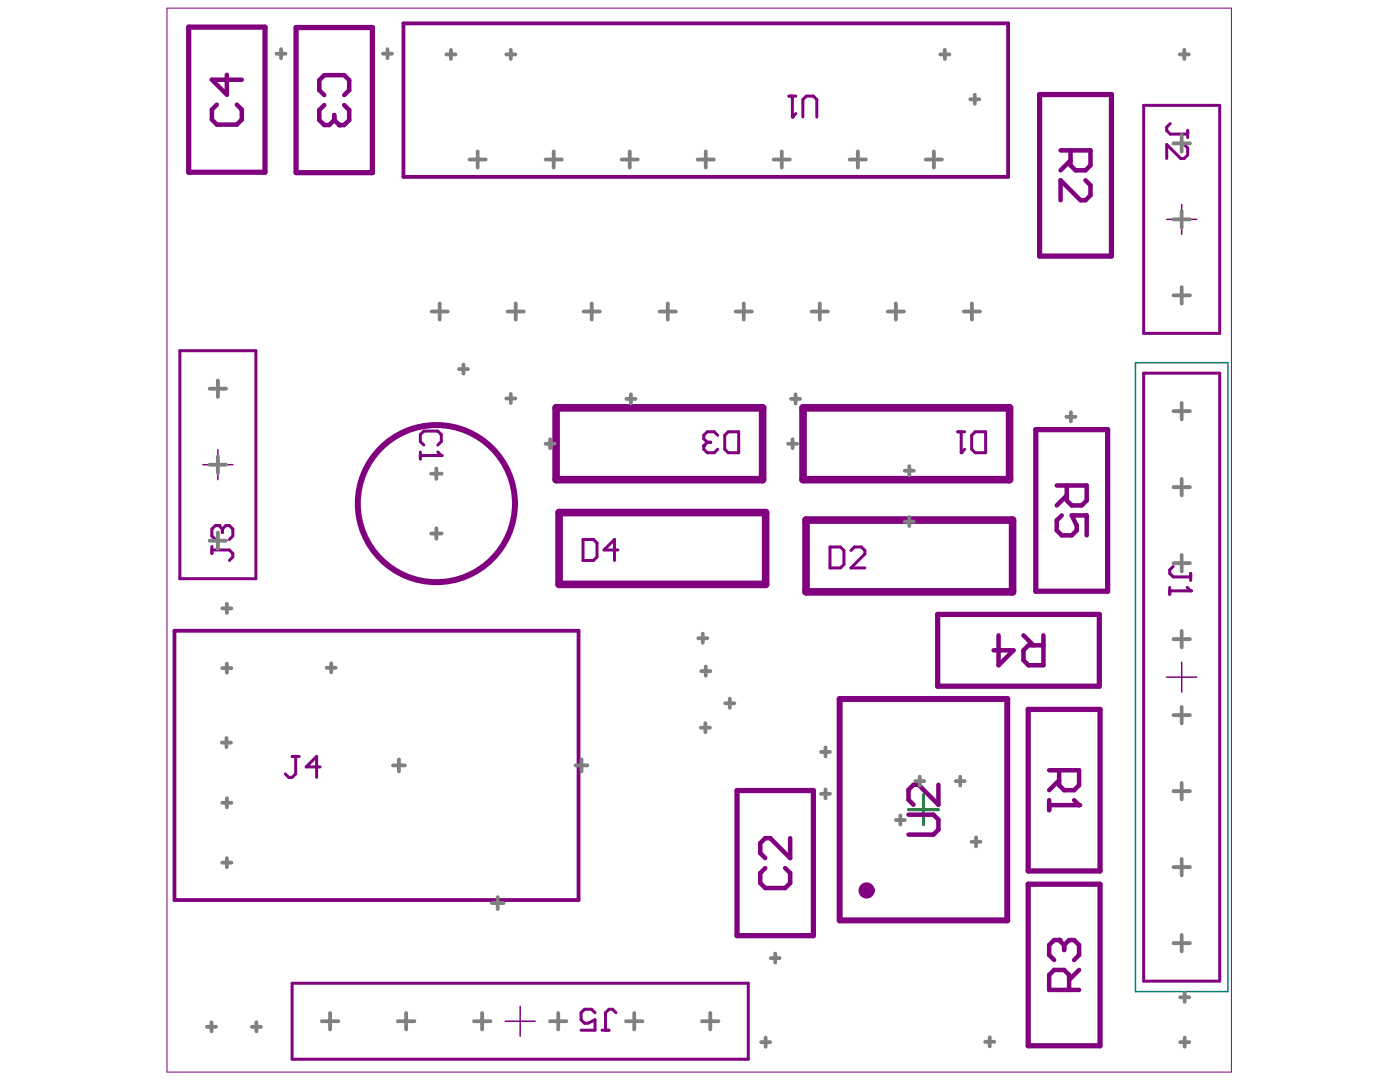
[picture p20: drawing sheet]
<svg xmlns="http://www.w3.org/2000/svg" width="279mm" height="216mm" viewBox="0 0 279 216" stroke-linecap="round" stroke-linejoin="round" font-family="sans-serif">
<path d="M232.8 43.8h6M235.8 40.8v6M40.5 92.7h6M43.5 89.7v6M232.8 135.1h6M235.8 132.1v6M100.8 203.8h6M103.8 200.8v6" fill="none" stroke="#800080" stroke-width=".3"/>
<path d="M167.9 139.5h32.8v44.2h-32.8z" fill="none" stroke="#008000" stroke-width=".3"/>
<path d="M184.3 158.6v5.9M181.3 161.6h6" fill="none" stroke="#008000" stroke-width=".6"/>
<g fill="none" stroke="#800080" stroke-width=".6">
<path d="M228.2 21h15.2v45.5h-15.2zM233.5 24.7l-.7 .7v.7l.7 .7h3.5M236.3 28.8l.7 .7v1.4l-.7 .7h-.7l-2.8-2.8v2.8M237 26.1v1.4M35.9 70h15.2v45.5h-15.2zM228.2 74.5h15.2v121.3h-15.2zM42.3 109v1.4M42.3 109.7h3.5l.7 .7v.7l-.7 .7M43.7 104.9h-.7l-.7 .7v1.4l.7 .7M58.3 150.9h1.4M59 150.9v3.5l-.7 .7h-.7l-.7-.7M63.9 153h-2.8l2.1-2.1v4.2"/>
<path d="M58.3 196.2h91v15.2h-91z"/>
</g>
<path d="M80.5 4.7h120.7v30.6h-120.7zM34.8 125.9h80.7v53.7h-80.7z" fill="none" stroke="#800080" stroke-width=".76"/>
<path d="M37.7 5.4h15.2v29h-15.2zM59.1 5.5h15.2v29h-15.2zM207.5 18.9h14.3v32.2h-14.3zM206.7 85.7h14.4v32.3h-14.4zM187.1 122.6h32.3v14.3h-32.3zM147.1 157.7h15.2v29h-15.2zM205.2 141.6h14.3v32.2h-14.3zM205.2 176.4h14.3v32.3h-14.3z" fill="none" stroke="#800080" stroke-width="1"/>
<path d="M111 81.4h41.2v14.3h-41.2zM160.3 81.4h41.2v14.3h-41.2zM111.6 102.3h41.2v14.3h-41.2zM160.9 103.8h41.2v14.3h-41.2z" fill="none" stroke="#800080" stroke-width="1.5"/>
<path d="M167.6 139.5h33.4v44.2h-33.4z" fill="none" stroke="#800080" stroke-width="1.2"/>
<circle cx="43.7" cy="104.9" r=".3" fill="#800080"/>
<path d="M191.1 86.2h1.4M191.8 86.2v4.1M194.6 86.2h2.1v4.1h-2.1l-.7-.7v-2.7zM43.7 104.9l.7 .7M44.4 105.6v.7M44.4 105.6l.7-.7h.7l.7 .7v1.4l-.7 .7" fill="none" stroke="#800080" stroke-width=".6"/>
<circle cx="191.8" cy="90.3" r=".3" fill="#800080"/>
<path d="M140.5 88.9v.7l.7 .7h1.3l.7-.7M145.3 86.2h2.1v4.1h-2.1l-.7-.7v-2.7zM192.5 89.6l-.7 .7M165.6 109.1h2.1l.7 .7v2.8l-.7 .7h-2.1zM169.8 109.8l.7-.7h1.4l.7 .7v.7l-2.8 2.8h2.8" fill="none" stroke="#800080" stroke-width=".6"/>
<circle cx="140.5" cy="88.9" r=".3" fill="#800080"/>
<path d="M157.4 19.2h1.4M158.1 19.2v4.2M160.2 23.4v-3.5l.7-.7h1.4l.7 .7v3.5M141.2 88.2l-.7 .7M141.2 88.2h.6M143.2 86.9l-.7-.7h-1.3l-.7 .7v.7l.7 .6M116.4 107.7h2l.7 .7v2.7l-.7 .7h-2zM123.3 109.7h-2.8l2.1-2v4.1" fill="none" stroke="#800080" stroke-width=".6"/>
<path d="M187.3 156.6v4l-4-4h-1l-1 1v2l1 1M181.3 162.6h5l1 1v1.9l-1 1h-5" fill="none" stroke="#800080" stroke-width=".9"/>
<circle cx="158.1" cy="23.4" r=".3" fill="#800080"/>
<path d="M158.8 22.7l-.7 .7M83.9 90.2v1.4M83.9 90.9h4.2M84.6 88.8l-.7-.7v-1.4l.7-.7h2.8l.7 .7v1.4l-.7 .7" fill="none" stroke="#800080" stroke-width=".6"/>
<circle cx="88.1" cy="90.9" r=".3" fill="#800080"/>
<path d="M87.4 90.2l.7 .7" fill="none" stroke="#800080" stroke-width=".6"/>
<path d="M209.4 153.7h6v3l-1 1h-2l-1-1v-3M209.4 159.7v2M211.4 155.7l-2 2M209.4 160.7h6" fill="none" stroke="#800080" stroke-width=".9"/>
<circle cx="215.4" cy="160.7" r=".45" fill="#800080"/>
<path d="M211.7 30h5.9v3l-1 1h-2l-1-1v-3M213.6 32l-1.9 2M216.6 36l1 1v2l-1 1h-1l-3.9-4v4M214.4 159.7l1 1M211.4 187.6h-1l-1 1v2l1 1M213.4 197.5v-3l-1-1h-2l-1 1v3h6M215.4 193.5l-2 2" fill="none" stroke="#800080" stroke-width=".9"/>
<circle cx="211.4" cy="187.6" r=".45" fill="#800080"/>
<g fill="none" stroke="#800080" stroke-width=".9">
<path d="M64.7 19l-1-1v-2l1-1h4l1 1v2l-1 1M68.7 21l1 1v2l-1 .9h-1M210.9 96.9h6v3l-1 1h-2l-1-1v-3M212.9 98.9l-2 2M211.9 102.8l-1 1v2l1 1h2l1-1v-1l-1-2h3v4M199.3 126.8v5.9l3-2.9h-4M204.3 126.8l1.9 2M208.2 126.8v5.9h-2.9l-1-.9v-2l1-1h2.9M152.7 173.2l-1 1v2l1 1h4l1-1v-2l-1-1M157.7 167.2v4l-4-4h-1l-1 1v2l1 1M211.4 187.6l1 1M212.4 188.6v1"/>
<path d="M212.4 188.6l1-1h1l1 1v2l-1 1"/>
</g>
<circle cx="67.7" cy="24.9" r=".45" fill="#800080"/>
<path d="M45.3 14.9v4l-3-3h6M43.3 20.9l-1 1v2l1 1h4l1-1v-2l-1-1M64.7 21l-1 1v2l1 .9h1l1-.9M66.7 24l1 .9M66.7 23v1" fill="none" stroke="#800080" stroke-width=".9"/>
<path d="M233.4 117.2v1.4M233.4 117.9h4.2M234.1 113l-.7 .7v.7l.7 .7h3.5M237.6 114.4v1.4M118.8 202.1l-.7-.7h-1.4l-.7 .7v1.4l.7 .7h.7l1.4-.7v2.1h-2.8M120.1 205.6h1.4M122.9 202.1l-.7-.7h-.7l-.7 .7v3.5" fill="none" stroke="#800080" stroke-width=".6"/>
<circle cx="237.6" cy="117.9" r=".3" fill="#800080"/>
<path d="M236.9 117.2l.7 .7" fill="none" stroke="#800080" stroke-width=".6"/>
<circle cx="172.9" cy="177.7" r=".71" fill="none" stroke="#800080" stroke-width="1.8"/>
<circle cx="87.1" cy="100.5" r="15.7" fill="none" stroke="#800080" stroke-width="1.2"/>
<path d="M33.3 1.6h212.4v212.3h-212.4z" fill="none" stroke="#800080" stroke-width=".2"/>
<path d="M226.6 72.4h18.5v125.5h-18.5z" fill="none" stroke="#008080" stroke-width=".3"/>
<g fill="none" stroke="#808080" stroke-width=".76">
<path d="M55.2 10.7h1.8M56.1 9.8v1.8M76.4 10.7h1.8M77.3 9.8v1.8M89.1 10.9h1.8M90 9.9v1.9M101 10.9h1.9M101.9 9.9v1.9M187.7 10.9h1.8M188.6 9.9v1.9M193.6 19.8h1.8M194.5 18.9v1.8"/>
<path d="M235.4 10.9h1.9M236.4 9.9v1.9M93.7 31.8h3.2M95.3 30.2v3.2M108.9 31.8h3.2M110.5 30.2v3.2M124.1 31.8h3.2M125.7 30.2v3.2M139.2 31.8h3.3M140.9 30.2v3.2M154.4 31.8h3.2M156 30.2v3.2"/>
<path d="M169.6 31.8h3.2M171.2 30.2v3.2M184.8 31.8h3.2M186.4 30.2v3.2M234.2 28.6h3.3M235.8 27v3.2M234.2 58.9h3.3M234.2 43.8h3.3M235.8 42.1v3.3M235.8 57.3v3.3M41.8 77.6h3.3M43.5 75.9v3.3"/>
<path d="M86.1 62.2h3.3M87.7 60.5v3.3M91.6 73.7h1.8M92.5 72.8v1.7M101 79.5h1.9M101.3 62.2h3.2M101.9 78.6v1.8M102.9 60.5v3.3M116.5 62.2h3.2M118.1 60.5v3.3M125 79.6h1.8M125.9 78.7v1.8"/>
<path d="M131.7 62.2h3.2M133.3 60.5v3.3M146.8 62.2h3.3M148.4 60.5v3.3M157.9 79.6h1.8M158.8 78.7v1.8M162 62.2h3.2M163.6 60.5v3.3M177.2 62.2h3.2M178.8 60.5v3.3M192.3 62.2h3.3M194 60.5v3.3"/>
<path d="M41.8 92.7h3.3M43.5 91.1v3.3M86 94.5h2.1M87.1 93.5v2.1M108.9 88.5h1.8M109.8 87.7v1.7M157.3 88.5h1.8M158.2 87.7v1.7M180.6 93.9h1.8M181.5 93v1.8M212.8 83.2h1.8M213.7 82.3v1.8"/>
<path d="M234.2 82h3.3M234.2 97.2h3.3M235.8 80.4v3.3M235.8 95.6v3.2M41.8 107.9h3.3M43.5 106.2v3.3M86 106.5h2.1M87.1 105.4v2.1M180.6 104.1h1.8M181.5 103.2v1.8M234.2 112.4h3.3M235.8 110.7v3.3"/>
<path d="M44.4 121.4h1.8M44.4 133.3h1.8M45.3 120.5v1.8M45.3 132.4v1.8M65.2 133.2h1.8M66.1 132.3v1.9M139.3 127.4h1.9M139.9 133.9h1.9M140.3 126.4v1.9M140.9 133v1.8M145.6 139.4v1.8M234.2 127.5h3.3"/>
<path d="M235.8 125.9v3.3M44.3 148.2h1.8M45.2 147.3v1.8M45.3 159.3v1.8M78.4 152.7h2.4M79.6 151.5v2.4M114.9 152.7h2.4M116.1 151.5v2.4M139.9 145.2h1.8M140.8 144.3v1.8M144.7 140.3h1.9M163.8 150h1.8"/>
<path d="M163.8 158.4h1.8M164.7 149.1v1.8M164.7 157.5v1.8M182.7 155.9h1.8M183.6 155v1.8M190.7 155.9h1.8M191.6 155v1.8M234.2 157.9h3.3M234.2 142.7h3.3M235.8 141.1v3.2M235.8 156.2v3.3M44.4 172.1h1.8"/>
<path d="M44.4 160.2h1.8M45.3 171.2v1.8M99.3 179v2.4M178.8 163.6h1.8M179.7 162.7v1.8M193.9 168h1.8M194.8 167.1v1.8M234.2 173h3.3M235.8 171.4v3.3M98.1 180.2h2.4M153.8 191.2h1.8M154.7 190.3v1.8"/>
<path d="M234.2 188.2h3.3M235.5 199h1.8M235.8 186.6v3.2M236.4 198.1v1.8M41.3 204.9h1.8M42.2 204v1.8M50.3 204.9h1.8M51.2 204v1.8M64.2 203.8h3.3M65.9 202.1v3.3M79.4 203.8h3.3M81.1 202.1v3.3"/>
<path d="M94.6 203.8h3.3M96.2 202.1v3.3M109.8 203.8h3.2M111.4 202.1v3.3M124.9 203.8h3.3M126.6 202.1v3.3M140.1 203.8h3.3M141.7 202.1v3.3M151.9 208h1.8M152.8 207v1.9M196.6 207.9h1.8M197.5 207v1.8"/>
<path d="M235.5 208h1.8M236.4 207v1.9"/>
</g>
</svg>
